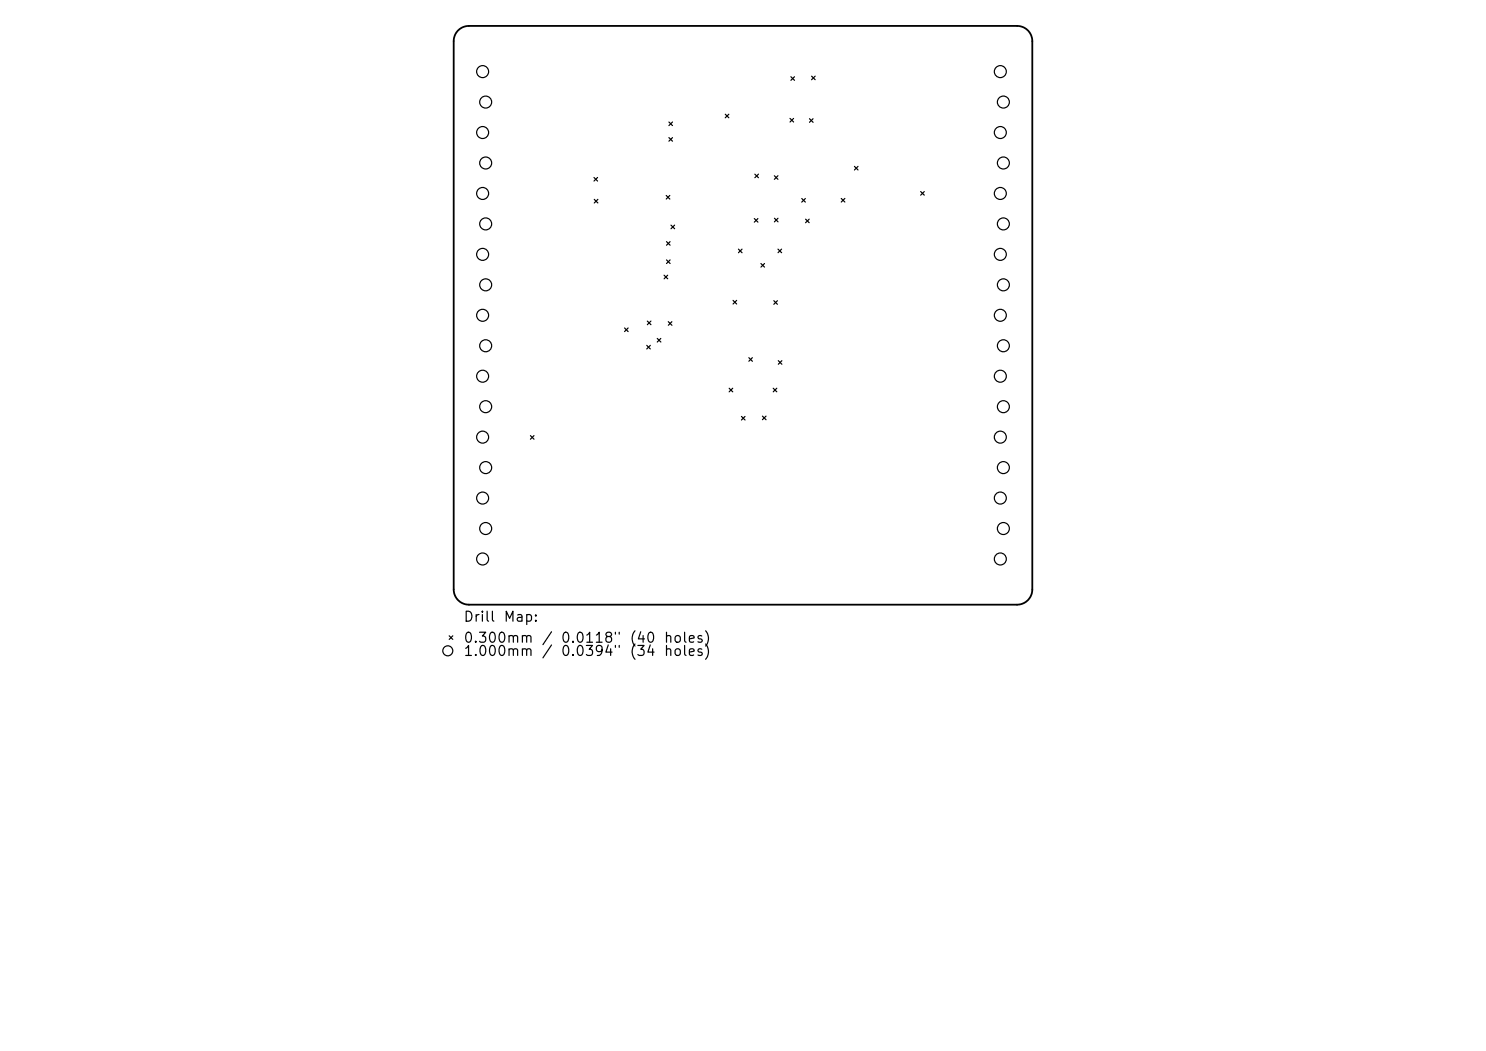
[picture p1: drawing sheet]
<svg xmlns="http://www.w3.org/2000/svg" width="297mm" height="210mm" viewBox="0 0 297 210" stroke-linecap="round" stroke-linejoin="round" font-family="sans-serif">
<defs><g id="words">
<g font-size="2">
<text x="92.5" y="124.7">Drill</text>
<text x="100.5" y="124.7">Map:</text>
<text x="92.5" y="128.9">0.300mm</text>
<text x="92.5" y="131.6">1.000mm</text>
<text x="108.1" y="128.9">/</text>
<text x="111.9" y="128.9">0.0118&quot;</text>
<text x="111.9" y="131.6">0.0394&quot;</text>
<text x="125.7" y="128.9">(40</text>
<text x="125.7" y="131.6">(34</text>
<text x="132.5" y="128.9">holes)</text>
</g>
</g></defs>
<path d="M91.6 6.1a3 3 0 0 1 2.1-.9h109.6a3 3 0 0 1 3 3v109.6a3 3 0 0 1-3 3h-109.6a3 3 0 0 1-3-3v-109.6a3 3 0 0 1 .9-2.1z" fill="none" stroke="#000" stroke-width=".36"/>
<g fill="none" stroke="#000" stroke-width=".24">
<path d="M158.1 15.3l.7 .8M158.8 15.3l-.7 .8M162.2 15.2l.7 .7M162.9 15.2l-.7 .7M118.7 35.5l.7 .7M118.8 39.8l.7 .8M119.4 35.5l-.7 .7M119.5 39.8l-.7 .8M133.2 39.1l.7 .7M133.7 24.4l.7 .7M133.7 27.5l.7 .7M133.9 39.1l-.7 .7"/>
<path d="M134.4 24.4l-.7 .7M134.4 27.5l-.7 .7M145 22.8l.7 .7M145.7 22.8l-.7 .7M150.9 34.8l.7 .7M151.6 34.8l-.7 .7M154.8 35.1l.7 .7M155.5 35.1l-.7 .7M157.9 23.7l.7 .7M158.6 23.7l-.7 .7M160.2 39.7l.8 .7M161 39.7l-.8 .7"/>
<path d="M161.8 23.7l.7 .7M162.5 23.7l-.7 .7M168.1 39.7l.8 .7M168.9 39.7l-.8 .7M170.8 33.2l.7 .8M171.5 33.2l-.7 .8M184 38.3l.7 .7M184.7 38.3l-.7 .7M132.7 55l.8 .7M133.2 48.3l.7 .7M133.2 51.9l.7 .8M133.5 55l-.8 .7"/>
<path d="M133.9 48.3l-.7 .7M133.9 51.9l-.7 .8M134.1 45l.7 .7M134.8 45l-.7 .7M147.6 49.8l.7 .7M148.3 49.8l-.7 .7M150.8 43.7l.7 .7M151.5 43.7l-.7 .7M152.1 52.7l.7 .7M152.8 52.7l-.7 .7M154.8 43.6l.7 .7M155.5 43.6l-.7 .7"/>
<path d="M155.5 49.8l.7 .7M156.2 49.8l-.7 .7M161 43.8l.7 .7M161.7 43.8l-.7 .7M124.8 65.5l.7 .8M125.5 65.5l-.7 .8M129.3 69l.7 .7M129.4 64.2l.7 .7M130 69l-.7 .7M130.1 64.2l-.7 .7M131.4 67.6l.7 .7M132.1 67.6l-.7 .7"/>
<path d="M133.6 64.3l.7 .7M134.3 64.3l-.7 .7M145.7 77.6l.8 .7M146.5 77.6l-.8 .7M146.5 60l.7 .7M147.2 60l-.7 .7M149.7 71.5l.7 .7M150.4 71.5l-.7 .7M154.5 77.6l.8 .7M154.7 60.1l.7 .7M155.3 77.6l-.8 .7M155.4 60.1l-.7 .7"/>
<path d="M155.6 72.1l.7 .7M156.3 72.1l-.7 .7M106 87l.7 .8M106.7 87l-.7 .8M148.2 83.2l.7 .7M148.9 83.2l-.7 .7M152.4 83.1l.7 .8M153.1 83.1l-.7 .8M89.8 127l.7 .8M90.5 127l-.7 .8"/>
<circle cx="96.5" cy="14.3" r="1.2"/>
<circle cx="199.9" cy="14.3" r="1.2"/>
<circle cx="96.5" cy="26.5" r="1.2"/>
<circle cx="96.5" cy="38.7" r="1.2"/>
<circle cx="97.1" cy="20.4" r="1.2"/>
<circle cx="97.1" cy="32.6" r="1.2"/>
<circle cx="199.9" cy="26.5" r="1.2"/>
<circle cx="199.9" cy="38.7" r="1.2"/>
<circle cx="200.5" cy="20.4" r="1.2"/>
<circle cx="200.5" cy="32.6" r="1.2"/>
<circle cx="96.5" cy="50.8" r="1.2"/>
<circle cx="97.1" cy="44.7" r="1.2"/>
<circle cx="97.1" cy="56.9" r="1.2"/>
<circle cx="199.9" cy="50.8" r="1.2"/>
<circle cx="200.5" cy="44.7" r="1.2"/>
<circle cx="200.5" cy="56.9" r="1.2"/>
<circle cx="96.5" cy="63" r="1.2"/>
<circle cx="96.5" cy="75.2" r="1.2"/>
<circle cx="97.1" cy="69.1" r="1.2"/>
<circle cx="199.9" cy="63" r="1.2"/>
<circle cx="199.9" cy="75.2" r="1.2"/>
<circle cx="200.5" cy="69.1" r="1.2"/>
<circle cx="96.5" cy="99.5" r="1.2"/>
<circle cx="96.5" cy="87.3" r="1.2"/>
<circle cx="97.1" cy="81.3" r="1.2"/>
<circle cx="97.1" cy="93.4" r="1.2"/>
<circle cx="199.9" cy="99.5" r="1.2"/>
<circle cx="199.9" cy="87.3" r="1.2"/>
<circle cx="200.5" cy="81.3" r="1.2"/>
<circle cx="200.5" cy="93.4" r="1.2"/>
<circle cx="96.5" cy="111.7" r="1.2"/>
<circle cx="97.1" cy="105.6" r="1.2"/>
<circle cx="199.9" cy="111.7" r="1.2"/>
<circle cx="200.5" cy="105.6" r="1.2"/>
<circle cx="89.5" cy="130" r="1"/>
</g>
<use href="#words"/>
</svg>
